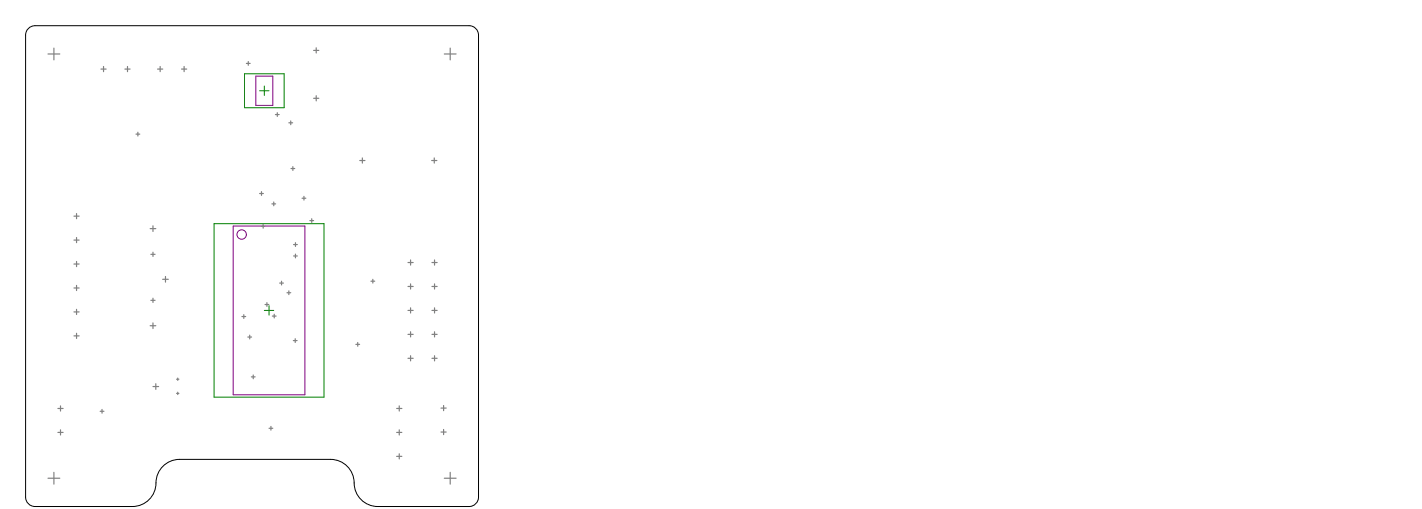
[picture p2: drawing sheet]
<svg xmlns="http://www.w3.org/2000/svg" width="502mm" height="180mm" viewBox="0 0 502 180" stroke-linecap="round" stroke-linejoin="round" font-family="sans-serif">
<path d="M10 10l1.1-.7 1.3-.2h153.1a3.3 3.3 0 0 1 3.3 3.3v163a3.3 3.3 0 0 1-3.3 3.3h-32.2a8.5 8.5 0 0 1-8.4-9.5 8.3 8.3 0 0 0-8.3-7.1h-53.2a8.5 8.5 0 0 0-8.4 9.4 8.3 8.3 0 0 1-8.3 7.2h-34.3a3.3 3.3 0 0 1-3.4-3.3v-163l.3-1.3z" fill="none" stroke="#000" stroke-width=".35"/>
<path d="M86.3 26h13.9v12h-13.9zM91.6 32h3.3M93.2 30.4v3.3M75.5 78.9h38.8v61.2h-38.8zM93.2 109.5h3.4M94.9 107.8v3.4" fill="none" stroke="#008000" stroke-width=".35"/>
<g fill="none" stroke="#800080" stroke-width=".35">
<path d="M90.3 26.9h5.9v10.3h-5.9zM82.3 79.7h25.3v59.6h-25.3z"/>
<circle cx="85.3" cy="82.7" r="1.66"/>
</g>
<g fill="none" stroke="#808080" stroke-width=".42">
<path d="M16.9 19h4.2M19 17v4.1M110.6 17.8h1.9M111.6 16.9v1.8M156.7 19h4.2M158.8 17v4.1M35.6 24.4h1.8M36.5 23.5v1.8M44.1 24.4h1.8M45 23.5v1.8M55.6 24.4h1.8M56.5 23.5v1.8"/>
<path d="M64 24.4h1.9M65 23.5v1.8M86.9 22.4h1.4M87.6 21.7v1.3M97.8 39.7v1.4M110.6 34.7h1.9M111.6 33.8v1.8M48 47.3h1.3M48.6 46.7v1.3M97.2 40.4h1.3M101.9 43.3h1.3M102.6 42.7v1.3"/>
<path d="M102.7 59.5h1.3M103.3 58.8v1.3M126.9 56.6h1.8M127.8 55.7v1.8M152.3 56.6h1.8M153.2 55.7v1.8M26.1 76.3h1.8M27 75.3v1.9M54 79.7v2M91.6 68.3h1.3M92.2 79.8h1.3M92.2 67.6v1.3"/>
<path d="M92.8 79.2v1.3M95.9 71.9h1.3M96.6 71.3v1.3M106.6 69.9h1.3M107.2 69.3v1.3M109.3 77.8h1.3M110 77.2v1.3M26.1 93.1h1.8M26.1 84.7h1.8M27 83.8v1.8M27 92.2v1.9M53 80.7h2"/>
<path d="M53.2 89.7h1.5M54 89v1.5M57.4 98.5h2M58.4 97.5v2M98.7 99.9h1.3M99.3 99.2v1.3M103.6 86.3h1.3M103.6 90.3h1.3M104.2 85.6v1.3M104.2 89.6v1.4M130.9 99.2h1.3M131.5 98.5v1.4"/>
<path d="M143.9 92.6h1.9M144.8 91.7v1.8M152.4 92.6h1.8M153.3 91.7v1.8M26.1 110h1.8M26.1 118.5h1.8M26.1 101.6h1.8M27 100.7v1.8M27 109.1v1.9M27 117.6v1.8M53 114.9h2M53.2 106h1.5"/>
<path d="M54 105.2v1.5M54 113.9v2M85.3 111.7h1.4M86 111v1.3M87.4 118.9h1.4M88.1 118.2v1.4M93.5 107.4h1.3M94.2 106.8v1.3M96.1 111.5h1.3M96.7 110.8v1.4M101.2 103.3h1.4M101.9 102.6v1.3"/>
<path d="M104.1 119.5v1.3M143.9 109.5h1.9M143.9 118h1.9M143.9 101.1h1.9M144.8 100.1v1.9M144.8 108.6v1.8M144.8 117v1.9M152.4 109.5h1.8M152.4 118h1.8M152.4 101.1h1.8M153.3 100.1v1.9M153.3 108.6v1.8"/>
<path d="M153.3 117v1.9M54 136.4h2M55 135.4v2M62.3 133.8h.8M62.3 138.8h.8M62.7 133.4v.8M62.7 138.4v.8M88.7 133h1.3M89.3 132.3v1.3M103.5 120.2h1.3M125.5 121.5h1.4M126.2 120.8v1.3"/>
<path d="M143.9 126.4h1.9M144.8 125.5v1.8M152.4 126.4h1.8M153.3 125.5v1.8M20.4 144.1h1.9M20.4 152.5h1.9M21.3 143.2v1.8M21.3 151.6v1.9M35.3 145.1h1.4M36 144.4v1.4M94.9 151.1h1.3M95.6 150.4v1.3"/>
<path d="M139.9 144.1h1.9M139.9 152.5h1.9M140.8 143.2v1.8M140.8 151.6v1.9M155.6 144h1.8M155.6 152.4h1.8M156.5 143.1v1.8M156.5 151.5v1.8M16.9 168.7h4.2M19 166.6v4.2M139.9 161h1.9M140.8 160.1v1.8"/>
<path d="M156.7 168.7h4.2M158.8 166.6v4.2"/>
</g>
</svg>
